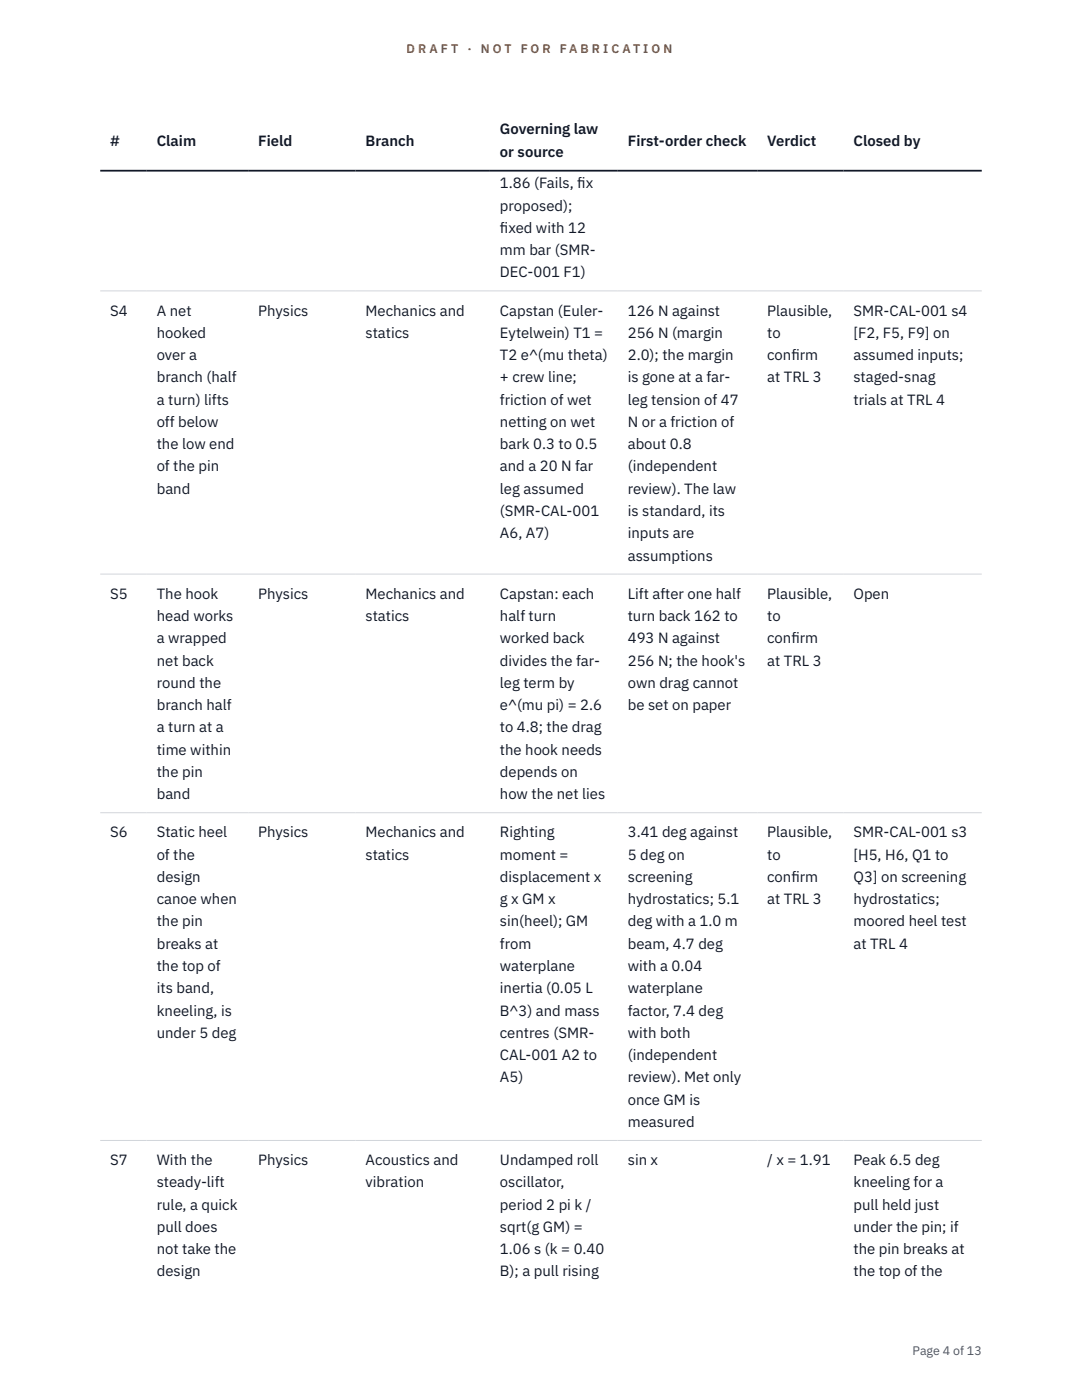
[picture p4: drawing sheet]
<svg xmlns="http://www.w3.org/2000/svg" width="216mm" height="279mm" viewBox="0 0 216 279" stroke-linecap="round" stroke-linejoin="round" font-family="sans-serif">
<defs><g id="words">
<g font-size="3" fill="#111827">
<text x="22" y="29.1">#</text>
<text x="31.3" y="29.1">Claim</text>
<text x="51.5" y="29.1">Field</text>
<text x="72.9" y="29.1">Branch</text>
<text x="99.8" y="26.8">Governing law</text>
<text x="125.3" y="29.1">First-order check</text>
<text x="153.1" y="29.1">Verdict</text>
<text x="170.3" y="29.1">Closed by</text>
<text x="99.8" y="31.3">or source</text>
<text x="99.8" y="37.6">1.86 (Fails, f</text>
<text x="115.2" y="37.6">ix</text>
<text x="99.8" y="42">proposed);</text>
<text x="99.8" y="46.5">f</text>
<text x="99.8" y="46.5">ixed with 12</text>
<text x="99.8" y="50.9">mm bar (SMR-</text>
<text x="99.8" y="55.4">DEC-001 F1)</text>
<text x="22" y="63">S4</text>
<text x="31.3" y="63">A net</text>
<text x="51.5" y="63">Physics</text>
<text x="72.9" y="63">Mechanics and</text>
<text x="99.8" y="63">Capstan (Euler-</text>
<text x="125.3" y="63">126 N against</text>
<text x="153.1" y="63">Plausible,</text>
<text x="170.3" y="63">SMR-CAL-001 s4</text>
<text x="31.3" y="67.4">hooked</text>
<text x="31.3" y="71.9">over a</text>
<text x="72.9" y="67.4">statics</text>
<text x="99.8" y="67.4">Eytelwein) T1 =</text>
<text x="99.8" y="71.9">T2 e^(mu theta)</text>
<text x="125.3" y="67.4">256 N (margin</text>
<text x="125.3" y="71.9">2.0); the margin</text>
<text x="153.1" y="67.4">to</text>
<text x="153.1" y="71.9">conf</text>
<text x="157.9" y="71.9">irm</text>
<text x="170.3" y="67.4">[F2, F5, F9] on</text>
<text x="170.3" y="71.9">assumed inputs;</text>
<text x="31.3" y="76.3">branch (half</text>
<text x="99.8" y="76.3">+ crew line;</text>
<text x="125.3" y="76.3">is gone at a far-</text>
<text x="153.1" y="76.3">at TRL 3</text>
<text x="170.3" y="76.3">staged-snag</text>
<text x="31.3" y="80.8">a turn) lifts</text>
<text x="99.8" y="80.8">friction of wet</text>
<text x="125.3" y="80.8">leg tension of 47</text>
<text x="170.3" y="80.8">trials at TRL 4</text>
<text x="31.3" y="85.2">off below</text>
<text x="31.3" y="89.6">the low end</text>
<text x="99.8" y="85.2">netting on wet</text>
<text x="99.8" y="89.6">bark 0.3 to 0.5</text>
<text x="125.3" y="85.2">N or a friction of</text>
<text x="125.3" y="89.6">about 0.8</text>
<text x="31.3" y="94.1">of the pin</text>
<text x="99.8" y="94.1">and a 20 N far</text>
<text x="125.3" y="94.1">(independent</text>
<text x="31.3" y="98.5">band</text>
<text x="99.8" y="98.5">leg assumed</text>
<text x="125.3" y="98.5">review). The law</text>
<text x="99.8" y="103">(SMR-CAL-001</text>
<text x="99.8" y="107.4">A6, A7)</text>
<text x="125.3" y="103">is standard, its</text>
<text x="125.3" y="107.4">inputs are</text>
<text x="125.3" y="111.9">assumptions</text>
<text x="22" y="119.5">S5</text>
<text x="31.3" y="119.5">The hook</text>
<text x="51.5" y="119.5">Physics</text>
<text x="72.9" y="119.5">Mechanics and</text>
<text x="99.8" y="119.5">Capstan: each</text>
<text x="125.3" y="119.5">Lift after one half</text>
<text x="153.1" y="119.5">Plausible,</text>
<text x="170.3" y="119.5">Open</text>
<text x="31.3" y="123.9">head works</text>
<text x="72.9" y="123.9">statics</text>
<text x="99.8" y="123.9">half turn</text>
<text x="125.3" y="123.9">turn back 162 to</text>
<text x="153.1" y="123.9">to</text>
<text x="31.3" y="128.4">a wrapped</text>
<text x="99.8" y="128.4">worked back</text>
<text x="125.3" y="128.4">493 N against</text>
<text x="153.1" y="128.4">conf</text>
<text x="157.9" y="128.4">irm</text>
<text x="31.3" y="132.8">net back</text>
<text x="31.3" y="137.3">round the</text>
<text x="99.8" y="132.8">divides the far-</text>
<text x="99.8" y="137.3">leg term by</text>
<text x="125.3" y="132.8">256 N; the hook's</text>
<text x="125.3" y="137.3">own drag cannot</text>
<text x="153.1" y="132.8">at TRL 3</text>
<text x="31.3" y="141.7">branch half</text>
<text x="99.8" y="141.7">e^(mu pi) = 2.6</text>
<text x="125.3" y="141.7">be set on paper</text>
<text x="31.3" y="146.2">a turn at a</text>
<text x="99.8" y="146.2">to 4.8; the drag</text>
<text x="31.3" y="150.6">time within</text>
<text x="31.3" y="155.1">the pin</text>
<text x="99.8" y="150.6">the hook needs</text>
<text x="99.8" y="155.1">depends on</text>
<text x="31.3" y="159.5">band</text>
<text x="99.8" y="159.5">how the net lies</text>
<text x="22" y="167.1">S6</text>
<text x="31.3" y="167.1">Static heel</text>
<text x="51.5" y="167.1">Physics</text>
<text x="72.9" y="167.1">Mechanics and</text>
<text x="99.8" y="167.1">Righting</text>
<text x="125.3" y="167.1">3.41 deg against</text>
<text x="153.1" y="167.1">Plausible,</text>
<text x="170.3" y="167.1">SMR-CAL-001 s3</text>
<text x="31.3" y="171.6">of the</text>
<text x="72.9" y="171.6">statics</text>
<text x="99.8" y="171.6">moment =</text>
<text x="125.3" y="171.6">5 deg on</text>
<text x="153.1" y="171.6">to</text>
<text x="170.3" y="171.6">[H5, H6, Q1 to</text>
<text x="31.3" y="176">design</text>
<text x="99.8" y="176">displacement x</text>
<text x="125.3" y="176">screening</text>
<text x="153.1" y="176">conf</text>
<text x="157.9" y="176">irm</text>
<text x="170.3" y="176">Q3] on screening</text>
<text x="31.3" y="180.5">canoe when</text>
<text x="31.3" y="184.9">the pin</text>
<text x="99.8" y="180.5">g x GM x</text>
<text x="99.8" y="184.9">sin(heel); GM</text>
<text x="125.3" y="180.5">hydrostatics; 5.1</text>
<text x="125.3" y="184.9">deg with a 1.0 m</text>
<text x="153.1" y="180.5">at TRL 3</text>
<text x="170.3" y="180.5">hydrostatics;</text>
<text x="170.3" y="184.9">moored heel test</text>
<text x="31.3" y="189.3">breaks at</text>
<text x="99.8" y="189.3">from</text>
<text x="125.3" y="189.3">beam, 4.7 deg</text>
<text x="170.3" y="189.3">at TRL 4</text>
<text x="31.3" y="193.8">the top of</text>
<text x="99.8" y="193.8">waterplane</text>
<text x="125.3" y="193.8">with a 0.04</text>
<text x="31.3" y="198.2">its band,</text>
<text x="31.3" y="202.7">kneeling, is</text>
<text x="99.8" y="198.2">inertia (0.05 L</text>
<text x="99.8" y="202.7">B^3) and mass</text>
<text x="125.3" y="198.2">waterplane</text>
<text x="125.3" y="202.7">factor, 7.4 deg</text>
<text x="31.3" y="207.1">under 5 deg</text>
<text x="99.8" y="207.1">centres (SMR-</text>
<text x="125.3" y="207.1">with both</text>
<text x="99.8" y="211.6">CAL-001 A2 to</text>
<text x="125.3" y="211.6">(independent</text>
<text x="99.8" y="216">A5)</text>
<text x="125.3" y="216">review). Met only</text>
<text x="125.3" y="220.5">once GM is</text>
<text x="125.3" y="224.9">measured</text>
<text x="22" y="232.5">S7</text>
<text x="31.3" y="232.5">With the</text>
<text x="51.5" y="232.5">Physics</text>
<text x="72.9" y="232.5">Acoustics and</text>
<text x="99.8" y="232.5">Undamped roll</text>
<text x="125.3" y="232.5">sin x</text>
<text x="153.1" y="232.5">/ x = 1.91</text>
<text x="170.3" y="232.5">Peak 6.5 deg</text>
<text x="31.3" y="237">steady-lift</text>
<text x="72.9" y="237">vibration</text>
<text x="99.8" y="237">oscillator,</text>
<text x="170.3" y="237">kneeling for a</text>
<text x="31.3" y="241.4">rule, a quick</text>
<text x="31.3" y="245.9">pull does</text>
<text x="99.8" y="241.4">period 2 pi k /</text>
<text x="99.8" y="245.9">sqrt(g GM) =</text>
<text x="170.3" y="241.4">pull held just</text>
<text x="170.3" y="245.9">under the pin; if</text>
<text x="31.3" y="250.3">not take the</text>
<text x="99.8" y="250.3">1.06 s (k = 0.40</text>
<text x="170.3" y="250.3">the pin breaks at</text>
<text x="31.3" y="254.8">design</text>
<text x="99.8" y="254.8">B); a pull rising</text>
<text x="170.3" y="254.8">the top of the</text>
</g>
<g font-size="2.5" fill="#b45309">
<text x="81.1" y="10.5">D R A F T</text>
<text x="93.3" y="10.5">·</text>
<text x="95.9" y="10.5">N O T</text>
<text x="103.9" y="10.5">F O R</text>
<text x="111.7" y="10.5">F A B R I C A T I O N</text>
</g>
<text font-size="2.5" fill="#4b5563" x="182.1" y="270.3">Page 4 of 13</text>
</g></defs>
<path d="M20 58.1h175.9M20 114.6h175.9M20 162.2h175.9M20 227.6h175.9" fill="none" stroke="#d1d5db" stroke-width=".2"/>
<path d="M20 34.1h175.9" fill="none" stroke="#111827" stroke-width=".35"/>
<use href="#words"/>
</svg>
